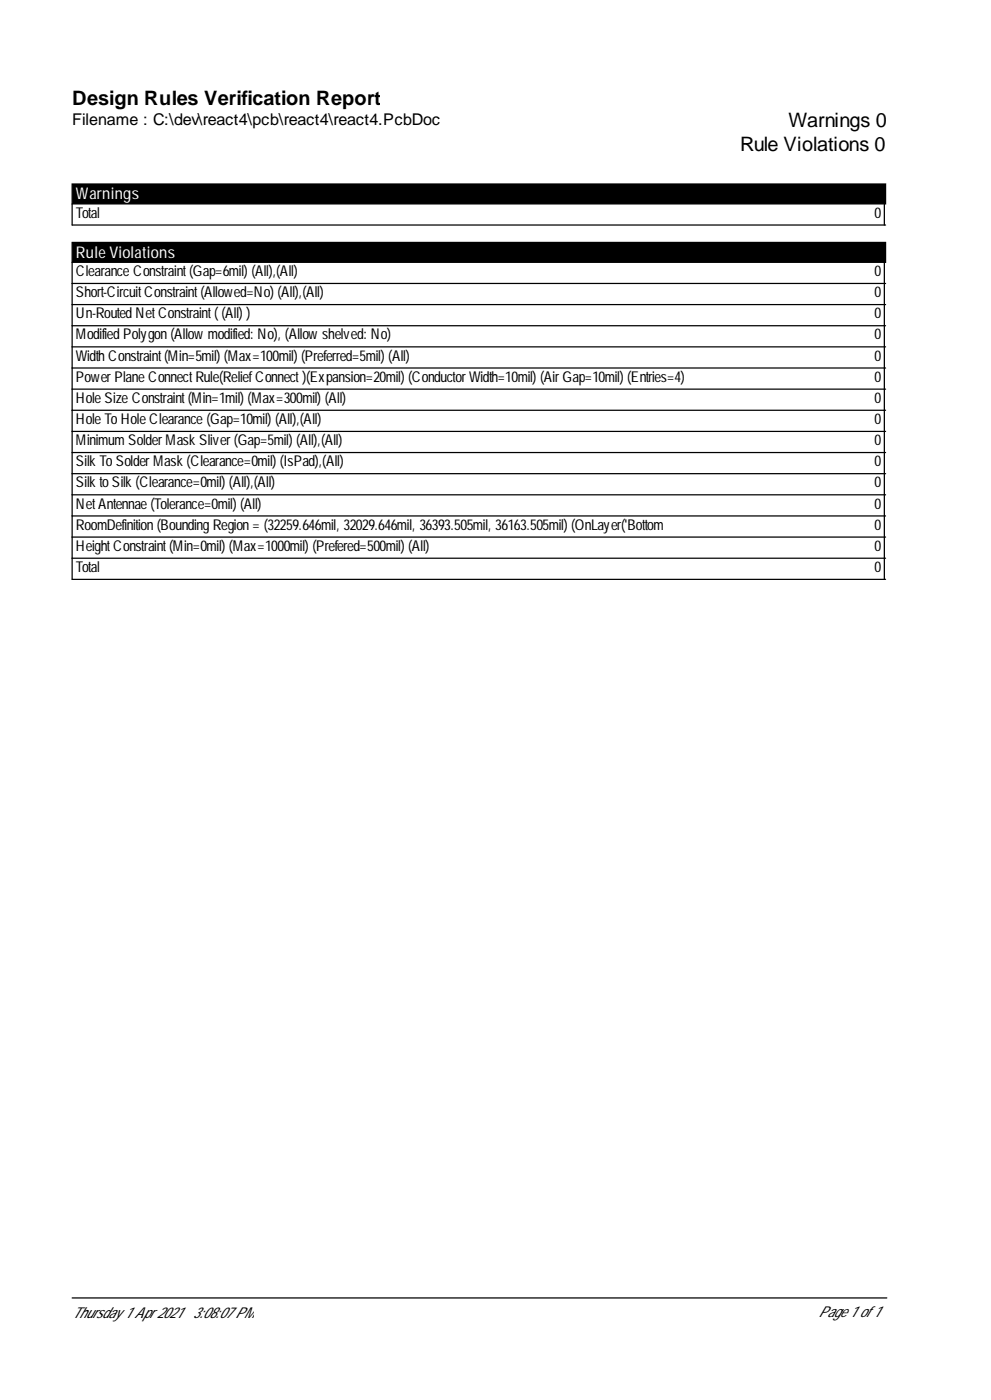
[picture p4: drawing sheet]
<svg xmlns="http://www.w3.org/2000/svg" width="1232mm" height="1741mm" viewBox="0 0 1232 1741" stroke-linecap="round" stroke-linejoin="round" font-family="sans-serif">
<defs><g id="words">
<g font-size="24.7">
<text x="90" y="131">Design Rules Verification Report</text>
<text x="980" y="158">Warnings 0</text>
<text x="920" y="188">Rule Violations 0</text>
</g>
<text font-size="20.1" x="90" y="156">Filename : C:\dev\react4\pcb\react4\react4.PcbDoc</text>
<g font-size="20.1" fill="#fff">
<text x="94" y="248">Warnings</text>
<text x="94" y="320">Rule Violations</text>
</g>
<g font-size="18.6">
<text x="94" y="271">Total</text>
<text x="1087" y="271">0</text>
<text x="94" y="343">Clearance Constraint(Gap=6mil) (All),(All)</text>
<text x="1087" y="343">0</text>
<text x="94" y="370">Short-CircuitConstraint(Allowed=No) (All),(All)</text>
<text x="1087" y="370">0</text>
<text x="94" y="396">Un-Routed NetConstraint( (All) )</text>
<text x="1087" y="396">0</text>
<text x="94" y="422">Modified Polygon (Allow modified: No), (Allow shelved: No)</text>
<text x="1087" y="422">0</text>
<text x="94" y="449">Width Constraint(Min=5mil) (Max=100mil) (Preferred=5mil) (All)</text>
<text x="1087" y="449">0</text>
<text x="94" y="475">PowerPlane ConnectRule(ReliefConnect)(Expansion=20mil) (ConductorWidth=10mil) (AirGap=10mil) (Entries=4)</text>
<text x="1087" y="475">0</text>
<text x="94" y="501">Hole Size Constraint(Min=1mil) (Max=300mil) (All)</text>
<text x="1087" y="501">0</text>
<text x="94" y="527">Hole To Hole Clearance (Gap=10mil) (All),(All)</text>
<text x="1087" y="527">0</text>
<text x="94" y="554">Minimum SolderMask Sliver(Gap=5mil) (All),(All)</text>
<text x="1087" y="554">0</text>
<text x="94" y="580">Silk To SolderMask (Clearance=0mil) (IsPad),(All)</text>
<text x="1087" y="580">0</text>
<text x="94" y="606">Silk to Silk (Clearance=0mil) (All),(All)</text>
<text x="1087" y="606">0</text>
<text x="94" y="633">NetAntennae (Tolerance=0mil) (All)</text>
<text x="1087" y="633">0</text>
<text x="94" y="659">RoomDefinition (Bounding Region = (32259.646mil, 32029.646mil, 36393.505mil, 36163.505mil) (OnLayer('Bottom</text>
<text x="1087" y="659">0</text>
<text x="94" y="685">HeightConstraint(Min=0mil) (Max=1000mil) (Prefered=500mil) (All)</text>
<text x="1087" y="685">0</text>
<text x="94" y="711">Total</text>
<text x="1087" y="711">0</text>
<text x="1017" y="1638">Page 1 of1</text>
<text x="90" y="1639">Thursday 1 Apr2021</text>
<text x="240" y="1639">3:08:07 PM</text>
</g>
</g></defs>
<path d="M90 229h1011v25h-1011zM90 302h1011v24h-1011z" fill="#000" stroke="#000" stroke-width="1.5"/>
<g fill="none" stroke="#000" stroke-width="1.5">
<path d="M90 254v26h1011M1099 254v26M90 326v395h1011M1099 326v395M90 353h1011M90 379h1011M90 405h1011M90 431h1011M90 458h1011M90 484h1011M90 510h1011M90 537h1011"/>
<path d="M90 563h1011M90 589h1011M90 615h1011M90 642h1011M90 668h1011M90 694h1011M90 1614h1012"/>
</g>
<use href="#words"/>
</svg>
